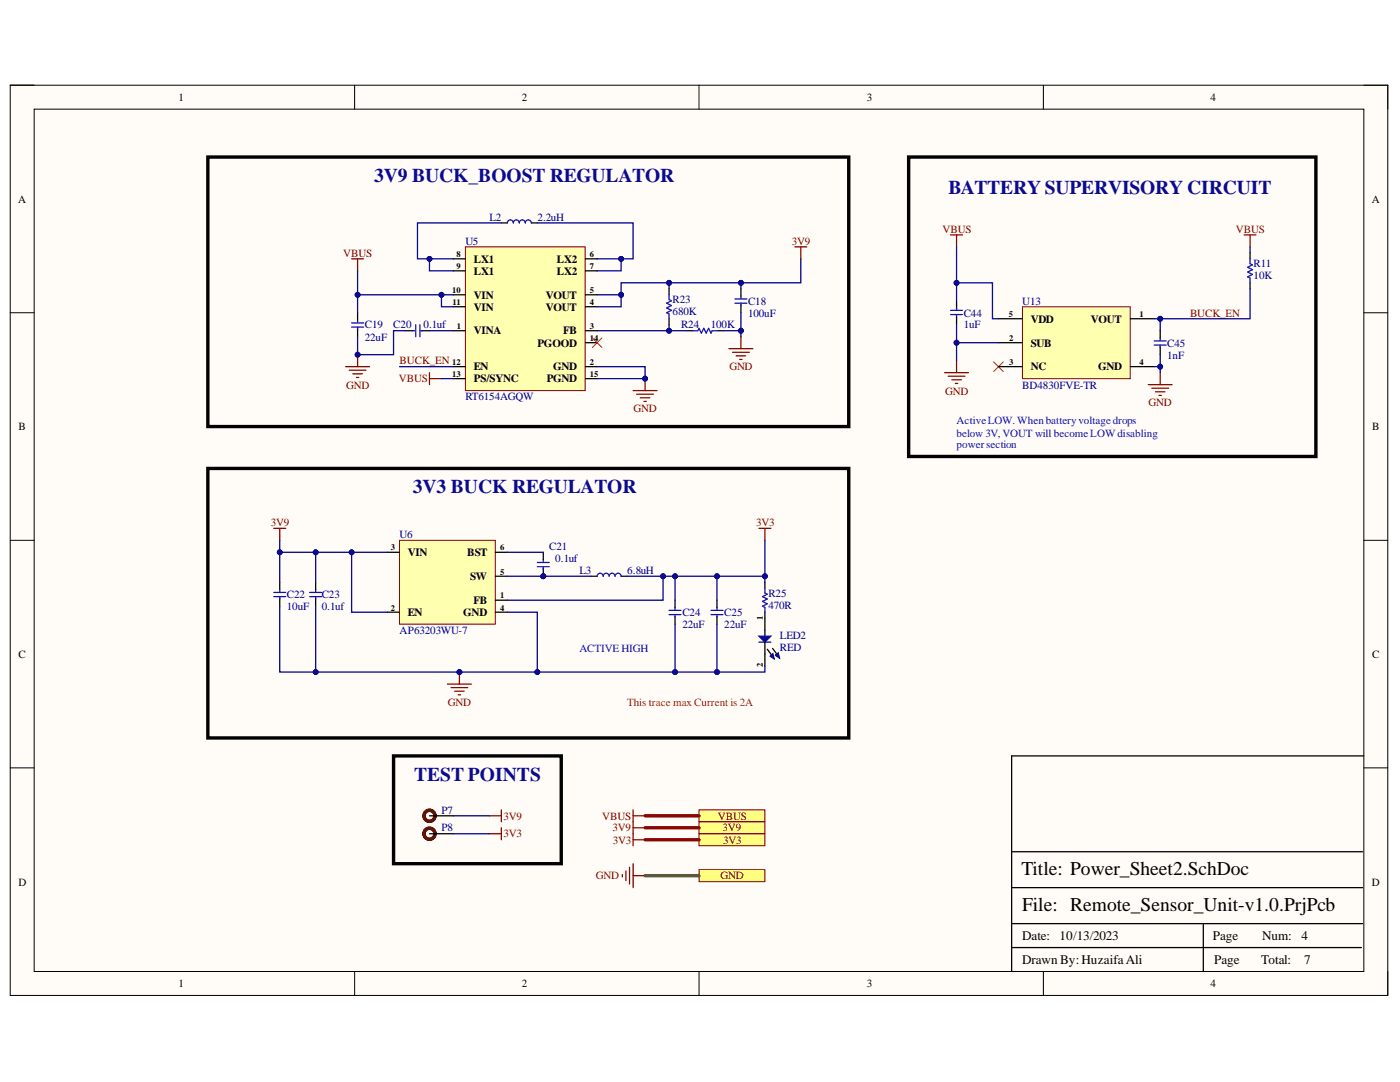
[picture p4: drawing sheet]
<svg xmlns="http://www.w3.org/2000/svg" width="279mm" height="216mm" viewBox="0 0 279 216" stroke-linecap="round" stroke-linejoin="round" font-family="sans-serif">
<defs><g id="words">
<g font-size="3.9" fill="#0b0b8e">
<text x="74.7" y="36.3">3V9 BUCK_BOOST REGULATOR</text>
<text x="189.3" y="38.6">BATTERY SUPERVISORY CIRCUIT</text>
<text x="82.4" y="98.4">3V3 BUCK REGULATOR</text>
<text x="82.6" y="155.8">TEST POINTS</text>
</g>
<g font-size="3.9">
<text x="203.8" y="174.6">Title: Power_Sheet2.SchDoc</text>
<text x="204" y="181.8">File: Remote_Sensor_Unit-v1.0.PrjPcb</text>
</g>
<g font-size="2.6">
<text x="204" y="187.6">Date:</text>
<text x="211.5" y="187.6">10/13/2023</text>
<text x="242.1" y="187.6">Page</text>
<text x="251.9" y="187.6">Num:</text>
<text x="259.7" y="187.6">4</text>
<text x="204" y="192.4">Drawn By: HuzaifaAli</text>
<text x="242.3" y="192.4">Page</text>
<text x="251.7" y="192.4">Total:</text>
<text x="260.3" y="192.4">7</text>
</g>
<g font-size="2.2">
<text x="35.6" y="20.1">1</text>
<text x="104.1" y="20.1">2</text>
<text x="173" y="20.1">3</text>
<text x="241.6" y="20.1">4</text>
<text x="3.6" y="40.4">A</text>
<text x="273.8" y="40.4">A</text>
<text x="94.6" y="52.4">LX1</text>
<text x="111.1" y="52.4">LX2</text>
<text x="94.6" y="54.8">LX1</text>
<text x="94.6" y="59.6">VIN</text>
<text x="108.9" y="59.6">VOUT</text>
<text x="111.1" y="54.8">LX2</text>
<text x="94.6" y="62">VIN</text>
<text x="108.9" y="62">VOUT</text>
<text x="205.7" y="64.4">VDD</text>
<text x="217.7" y="64.4">VOUT</text>
<text x="94.6" y="66.7">VINA</text>
<text x="107.2" y="69.2">PGOOD</text>
<text x="112.4" y="66.7">FB</text>
<text x="205.7" y="69.2">SUB</text>
<text x="94.6" y="73.9">EN</text>
<text x="94.6" y="76.3">PS/SYNC</text>
<text x="109.1" y="76.3">PGND</text>
<text x="110.4" y="73.9">GND</text>
<text x="205.7" y="73.9">NC</text>
<text x="219.2" y="73.9">GND</text>
<text x="3.7" y="85.8">B</text>
<text x="273.9" y="85.8">B</text>
<text x="81.4" y="110.9">VIN</text>
<text x="93.2" y="110.9">BST</text>
<text x="93.8" y="115.8">SW</text>
<text x="81.4" y="123">EN</text>
<text x="92.4" y="123">GND</text>
<text x="94.5" y="120.5">FB</text>
<text x="3.7" y="131.3">C</text>
<text x="273.9" y="131.3">C</text>
<text x="3.7" y="176.7">D</text>
<text x="273.8" y="176.7">D</text>
<text x="35.6" y="197">1</text>
<text x="104.1" y="197">2</text>
<text x="173" y="197">3</text>
<text x="241.6" y="197">4</text>
</g>
<g font-size="2.2" fill="#000080">
<text x="97.7" y="44.1">L2</text>
<text x="107.2" y="44.1">2.2uH</text>
<text x="92.9" y="48.8">U5</text>
<text x="250.2" y="53.4">R11</text>
<text x="250.2" y="55.7">10K</text>
<text x="72.8" y="65.5">C19</text>
<text x="78.5" y="65.5">C20</text>
<text x="84.5" y="65.5">0.1uf</text>
<text x="134.2" y="60.5">R23</text>
<text x="134.2" y="62.9">680K</text>
<text x="135.9" y="65.5">R24</text>
<text x="141.8" y="65.5">100K</text>
<text x="149.3" y="60.8">C18</text>
<text x="149.3" y="63.2">100uF</text>
<text x="192.3" y="63.2">C44</text>
<text x="192.3" y="65.5">1uF</text>
<text x="204" y="60.8">U13</text>
<text x="72.8" y="68">22uF</text>
<text x="232.9" y="69.2">C45</text>
<text x="232.9" y="71.5">1nF</text>
<text x="204" y="77.5">BD4830FVE-TR</text>
<text x="92.9" y="79.9">RT6154AGQW</text>
<text x="79.8" y="107.4">U6</text>
<text x="109.6" y="109.8">C21</text>
<text x="110.8" y="112.1">0.1uf</text>
<text x="57.3" y="119.3">C22</text>
<text x="64.2" y="119.3">C23</text>
<text x="115.6" y="114.6">L3</text>
<text x="125.2" y="114.6">6.8uH</text>
<text x="153.3" y="119.1">R25</text>
<text x="57.3" y="121.7">10uF</text>
<text x="64.2" y="121.7">0.1uf</text>
<text x="136.2" y="123">C24</text>
<text x="136.2" y="125.3">22uF</text>
<text x="144.5" y="123">C25</text>
<text x="144.5" y="125.3">22uF</text>
<text x="153.3" y="121.5">470R</text>
<text x="79.8" y="126.5">AP63203WU-7</text>
<text x="155.6" y="127.4">LED2</text>
<text x="155.6" y="129.9">RED</text>
<text x="88.1" y="162.4">P7</text>
<text x="88.1" y="165.9">P8</text>
</g>
<g font-size="2.2" fill="#800000">
<text x="188.1" y="46.4">VBUS</text>
<text x="246.6" y="46.4">VBUS</text>
<text x="68.5" y="51.2">VBUS</text>
<text x="158" y="48.8">3V9</text>
<text x="237.5" y="63.2">BUCK_EN</text>
<text x="69.1" y="77.5">GND</text>
<text x="79.6" y="76.3">VBUS</text>
<text x="79.8" y="72.7">BUCK_EN</text>
<text x="145.6" y="73.9">GND</text>
<text x="126.4" y="82.3">GND</text>
<text x="188.6" y="78.7">GND</text>
<text x="229.2" y="81.1">GND</text>
<text x="54" y="105">3V9</text>
<text x="150.9" y="105">3V3</text>
<text x="89.4" y="140.9">GND</text>
<text x="100.5" y="163.5">3V9</text>
<text x="100.5" y="167.1">3V3</text>
<text x="120.2" y="163.5">VBUS</text>
<text x="122.2" y="165.9">3V9</text>
<text x="143.3" y="163.5">VBUS</text>
<text x="144.2" y="165.9">3V9</text>
<text x="122.3" y="168.4">3V3</text>
<text x="144.3" y="168.4">3V3</text>
<text x="118.9" y="175.5">GND</text>
<text x="143.8" y="175.5">GND</text>
</g>
<g font-size="2.2" fill="#00f">
<text x="190.9" y="84.6">ActiveLOW. Whenbatteryvoltagedrops</text>
<text x="190.9" y="87.1">below 3V, VOUT will becomeLOWdisabling</text>
<text x="190.9" y="89.5">powersection</text>
<text x="115.6" y="130.1">ACTIVE HIGH</text>
</g>
<text font-size="2.2" fill="#f00" x="125.2" y="140.9">This trace max Current is 2A</text>
<g font-size="1.7">
<text x="91.1" y="51.3">8</text>
<text x="91.1" y="53.7">9</text>
<text x="117.7" y="51.3">6</text>
<text x="117.7" y="53.7">7</text>
<text x="90.2" y="58.5">10</text>
<text x="117.7" y="58.5">5</text>
<text x="90.3" y="60.9">11</text>
<text x="91.2" y="65.6">1</text>
<text x="117.7" y="65.6">3</text>
<text x="117.7" y="60.9">4</text>
<text x="201.3" y="63.3">5</text>
<text x="227.4" y="63.3">1</text>
<text x="117.7" y="68.1">14</text>
<text x="201.4" y="68.1">2</text>
<text x="90.2" y="72.8">12</text>
<text x="90.2" y="75.2">13</text>
<text x="117.7" y="72.8">2</text>
<text x="117.7" y="75.2">15</text>
<text x="201.4" y="72.8">3</text>
<text x="227.4" y="72.8">4</text>
<text x="78" y="109.8">3</text>
<text x="99.8" y="109.8">6</text>
<text x="99.8" y="119.4">1</text>
<text x="99.8" y="114.7">5</text>
<text x="78" y="121.9">2</text>
<text x="99.8" y="121.9">4</text>
<text x="152.2" y="123.8" transform="rotate(-90 152.2 123.8)">1</text>
<text x="152.2" y="133.2" transform="rotate(-90 152.2 133.2)">2</text>
</g>
</g></defs>
<path d="M2 17h275v181.6h-275z" fill-rule="evenodd" fill="#fffcf8"/>
<path d="M2 17h275v181.6h-275z" fill="none" stroke="#000" stroke-width=".2"/>
<path d="M6.8 21.8h265.4v172.1h-265.4z" fill-rule="evenodd" fill="#fffcf8"/>
<g fill="none" stroke="#000" stroke-width=".2">
<path d="M2 17h4.8M70.8 17v4.8M139.5 17v4.8M208.2 17v4.8M272.2 17h4.8v4.8M6.8 21.8h265.4v172.1h-265.4zM2 62.4h4.8M272.2 62.4h4.8M2 107.8h4.8M272.2 107.8h4.8M2 153.2h4.8M272.2 153.2h4.8"/>
<path d="M70.8 193.9v4.7M139.5 193.9v4.7M208.2 193.9v4.7M277 193.9v4.7"/>
</g>
<path d="M272.2 150.8h-70.3v43.1M201.9 177.1h70M201.9 170h70M201.9 189.1h69.8M201.9 184.3h70M240.1 184.3v9.6" fill="none" stroke="#000" stroke-width=".25"/>
<path d="M92.9 49.3h23.9v28.6h-23.9z" fill-rule="evenodd" fill="#ffffb0"/>
<path d="M92.9 49.3h23.9v28.6h-23.9z" fill="none" stroke="#800000" stroke-width=".2"/>
<g fill="none" stroke="#000" stroke-width=".25">
<path d="M90.5 51.6h2.4M90.5 54h2.4M90.5 58.8h2.4M116.8 51.6h2.4M116.8 54h2.4M116.8 58.8h2.4M90.5 66h2.4M90.5 73.2h2.4M90.5 61.2h2.4M90.5 75.6h2.4M116.8 66h2.4M116.8 73.2h2.4"/>
<path d="M116.8 61.2h2.4M116.8 75.6h2.4M116.8 68.4h2.4"/>
</g>
<path d="M41.5 93.5h127.9v53.8h-127.9z" fill="none" stroke="#000" stroke-width=".68"/>
<path d="M79.7 107.8h19.2v16.7h-19.2z" fill-rule="evenodd" fill="#ffffb0"/>
<path d="M79.7 107.8h19.2v16.7h-19.2z" fill="none" stroke="#800000" stroke-width=".2"/>
<path d="M55.8 116.2v1.4M55.8 119.4v1.6M63 116.2v1.4M63 119.4v1.6M77.3 110.2h2.4M98.9 119.8h2.3M98.9 110.2h2.3M98.9 115h2.3M118 115h1.2M124 115h1.2M77.3 122.2h2.4M98.9 122.2h2.3" fill="none" stroke="#000" stroke-width=".25"/>
<path d="M54.6 105.4h2.4M55.8 105.4v2.4" fill="none" stroke="#800000" stroke-width=".25"/>
<path d="M54.6 119h2.4M54.6 118.2h2.4M55.8 117.6v.5M55.8 119v.5M61.8 119h2.4M61.8 118.2h2.4M63 117.6v.5M63 119v.5M119.2 115a.6 .6 0 0 1 .6-.6 .6 .6 0 0 1 .6 .6 .6 .6 0 0 1 .6-.6 .6 .6 0 0 1 .6 .6 .6 .6 0 0 1 .6-.6 .6 .6 0 0 1 .6 .6 .6 .6 0 0 1 .6-.6 .6 .6 0 0 1 .6 .6" fill="none" stroke="#00f" stroke-width=".25"/>
<circle cx="108.4" cy="115" r=".48" fill="#000080"/>
<circle cx="108.4" cy="115" r=".48" fill="none" stroke="#000080" stroke-width=".2"/>
<path d="M108.4 113.4v1.6" fill="none" stroke="#000" stroke-width=".25"/>
<circle cx="108.4" cy="115" r=".48" fill="#000080"/>
<circle cx="108.4" cy="115" r=".48" fill="none" stroke="#000080" stroke-width=".2"/>
<path d="M107.2 113.1h2.4M107.2 112.2h2.4M108.4 111.6v.5M108.4 113.1v.4" fill="none" stroke="#00f" stroke-width=".25"/>
<path d="M108.4 110.2v1.4" fill="none" stroke="#000" stroke-width=".25"/>
<path d="M151.5 105.4h2.3M152.6 105.4v2.4M89.3 136.5h4.8M90 137.2h3.4M90.7 137.9h1.9M91.4 138.6h.5M91.7 134.1v2.4" fill="none" stroke="#800000" stroke-width=".25"/>
<circle cx="91.7" cy="134.1" r=".48" fill="#000080"/>
<circle cx="91.7" cy="134.1" r=".48" fill="none" stroke="#000080" stroke-width=".2"/>
<path d="M152.6 123.3v3.6M152.6 130.5v2.4" fill="none" stroke="#000" stroke-width=".25"/>
<path d="M151.5 126.9h2.3l-1.2 1.2z" fill="#0c0087"/>
<path d="M151.5 126.9h2.3l-1.2 1.2z" fill="none" stroke="#00f" stroke-width=".25"/>
<path d="M151.5 128.1h2.3" fill="none" stroke="#11037f" stroke-width=".25"/>
<path d="M152.6 128.1v2.4M154.2 129.4l.8 1.1" fill="none" stroke="#000" stroke-width=".25"/>
<path d="M154.8 130.8l.5-.6 .3 1.2-.8-.6 .2-.3z" fill-rule="evenodd" fill="#0c0087"/>
<path d="M154.8 130.8l.5-.6 .3 1.2-.8-.6 .2-.3z" fill="none" stroke="#0c0087" stroke-width=".2"/>
<path d="M153.1 129.6l.9 1.1" fill="none" stroke="#000" stroke-width=".25"/>
<path d="M154 130.7l-.3 .3 .6-.6 .2 1.1-.8-.5z" fill-rule="evenodd" fill="#0c0087"/>
<path d="M154 130.7l-.3 .3 .6-.6 .2 1.1-.8-.5z" fill="none" stroke="#0c0087" stroke-width=".2"/>
<path d="M152.6 116.2v1.2M152.6 122.2v1.1" fill="none" stroke="#000" stroke-width=".25"/>
<path d="M152.6 117.4v.9l.5 .3-.9 .4 .9 .5-.9 .5 .9 .5-.9 .5 .4 .2v1" fill="none" stroke="#00f" stroke-width=".25"/>
<path d="M41.5 31.3h127.9v53.8h-127.9z" fill="none" stroke="#000" stroke-width=".68"/>
<path d="M139.5 161.6h13.1v2.4h-13.1z" fill-rule="evenodd" fill="#ffff80"/>
<path d="M139.5 161.6h13.1v2.4h-13.1z" fill="none" stroke="#800000" stroke-width=".2"/>
<path d="M70.2 51.6h2.4M71.4 51.6v2.4M69 73.2h4.8M69.7 73.9h3.3M70.4 74.6h1.9M71.1 75.3h.5M71.4 70.8v2.4M126.3 161.6v2.4M126.3 162.8h2.4" fill="none" stroke="#800000" stroke-width=".25"/>
<path d="M71.4 62.4v1.4M71.4 65.6v1.6M80.9 66h1.5M84.2 66h1.5" fill="none" stroke="#000" stroke-width=".25"/>
<path d="M70.2 65.3h2.4M70.2 64.4h2.4M71.4 63.8v.5M71.4 65.3v.5M82.4 66h.4M83 64.8v2.4M83.8 66h.5M83.8 64.8v2.4" fill="none" stroke="#00f" stroke-width=".25"/>
<circle cx="71.4" cy="70.8" r=".48" fill="#000080"/>
<circle cx="71.4" cy="70.8" r=".48" fill="none" stroke="#000080" stroke-width=".2"/>
<path d="M85.7 74.4v2.3M85.7 75.6h2.4M126.3 77.9h4.8M127.1 78.7h3.3M127.8 79.4h1.9M128.7 75.6v2.3M128.5 80.1h.5" fill="none" stroke="#800000" stroke-width=".25"/>
<circle cx="128.7" cy="75.6" r=".48" fill="#000080"/>
<circle cx="128.7" cy="75.6" r=".48" fill="none" stroke="#000080" stroke-width=".2"/>
<path d="M118.2 67.4l1.9 1.9M120.1 67.4l-1.9 1.9" fill="none" stroke="#f00" stroke-width=".2"/>
<path d="M158.6 49.3h2.4M159.8 49.3v2.3M145.5 69.6h4.8M146.2 70.3h3.3M146.9 71h1.9M147.6 71.7h.5M147.9 67.2v2.4" fill="none" stroke="#800000" stroke-width=".25"/>
<path d="M147.9 57.6v1.5M147.9 60.9v1.5" fill="none" stroke="#000" stroke-width=".25"/>
<path d="M146.7 59.7h2.4M147.9 59.1v.4M146.7 60.5h2.4M147.9 60.5v.5" fill="none" stroke="#00f" stroke-width=".25"/>
<path d="M139.5 164h13.1v2.4h-13.1z" fill-rule="evenodd" fill="#ffff80"/>
<path d="M139.5 164h13.1v2.4h-13.1z" fill="none" stroke="#800000" stroke-width=".2"/>
<path d="M126.3 164v2.4M126.3 165.2h2.4" fill="none" stroke="#800000" stroke-width=".25"/>
<path d="M139.5 166.4h13.1v2.4h-13.1z" fill-rule="evenodd" fill="#ffff80"/>
<path d="M139.5 166.4h13.1v2.4h-13.1z" fill="none" stroke="#800000" stroke-width=".2"/>
<path d="M124.2 174.5v.5M124.9 173.8v1.9M125.6 173.1v3.3M126.3 166.4v2.4M126.3 167.6h2.4M126.4 172.3v4.8M126.4 174.7h2.3" fill="none" stroke="#800000" stroke-width=".25"/>
<path d="M139.5 173.5h13.1v2.4h-13.1z" fill-rule="evenodd" fill="#ffff80"/>
<path d="M139.5 173.5h13.1v2.4h-13.1z" fill="none" stroke="#800000" stroke-width=".2"/>
<path d="M181.3 31.3h81.3v59.8h-81.3zM78.5 150.8h33.5v21.5h-33.5z" fill="none" stroke="#000" stroke-width=".68"/>
<g fill="none" stroke="#5b0f00" stroke-width=".68">
<circle cx="85.7" cy="166.4" r="1.1"/>
<circle cx="85.7" cy="162.8" r="1.1"/>
</g>
<g fill="none" stroke="#000" stroke-width=".25">
<path d="M100.1 44.5h1.1M106 44.5h1.2M133.5 57.6v1.2M133.5 63.6v1.2M137.1 66h1.2M143.1 66h1.2M190.9 60v1.6M190.9 63.4v1.4M231.5 66v1.4M231.5 69.2v1.6M134.7 119.8v1.4M143.1 119.8v1.4"/>
<path d="M134.7 123v1.5M143.1 123v1.5M85.7 162.8h4.8M85.7 166.4h4.8"/>
</g>
<g fill="none" stroke="#800000" stroke-width=".25">
<path d="M248.3 46.9h2.4M249.5 46.9v2.4M188.5 74.4h4.8M189.2 75.1h3.4M189.9 75.8h2M190.7 76.5h.4M190.9 72v2.4M229.2 76.8h4.7M229.9 77.5h3.3M230.6 78.2h1.9M231.3 78.9h.5M231.5 74.4v2.4"/>
<path d="M97.7 162.8h2.4M97.7 166.4h2.4M100.1 161.6v2.4M100.1 165.2v2.4"/>
</g>
<g fill="none" stroke="#00f" stroke-width=".25">
<path d="M101.2 44.5a.6 .6 0 0 1 .6-.6 .6 .6 0 0 1 .6 .6 .6 .6 0 0 1 .6-.6 .6 .6 0 0 1 .6 .6 .6 .6 0 0 1 .6-.6 .6 .6 0 0 1 .6 .6 .6 .6 0 0 1 .6-.6 .6 .6 0 0 1 .6 .6M133.5 58.8v1l.5 .2-1 .5 1 .5-1 .5 1 .4-1 .5 .5 .2v1M138.3 66h1l.2-.5 .5 1 .5-1 .4 1 .5-1 .5 1 .2-.5h1M189.7 61.9h2.4M189.7 62.8h2.4M190.9 61.5v.4M190.9 62.9v.5M230.3 68.9h2.4M230.3 68h2.4M231.5 67.4v.5M231.5 68.9v.4M133.5 122.6h2.4"/>
<path d="M133.5 121.8h2.4M134.7 121.2v.5M134.7 122.6v.5M141.9 122.6h2.4M141.9 121.8h2.4M143.1 121.2v.5M143.1 122.6v.5"/>
</g>
<path d="M198.3 72.2l1.9 1.9M200.2 72.2l-1.9 1.9" fill="none" stroke="#f00" stroke-width=".2"/>
<path d="M204.1 61.2h21.5v14.4h-21.5z" fill-rule="evenodd" fill="#ffffb0"/>
<path d="M204.1 61.2h21.5v14.4h-21.5z" fill="none" stroke="#800000" stroke-width=".2"/>
<path d="M249.5 50.5v1.1M249.5 56.4v1.2M199.3 63.6h4.8M199.3 68.4h4.8M199.3 73.2h4.8M225.6 63.6h4.7M225.6 73.2h4.7" fill="none" stroke="#000" stroke-width=".25"/>
<path d="M249.5 51.6v1l.4 .3-.9 .4 .9 .5-.9 .5 .9 .5-.9 .4 .5 .3v.9" fill="none" stroke="#00f" stroke-width=".25"/>
<path d="M189.7 46.9h2.4M190.9 46.9v2.4" fill="none" stroke="#800000" stroke-width=".25"/>
<path d="M70.2 110.2v12h7.1" fill="none" stroke="#000080" stroke-width=".25"/>
<circle cx="70.2" cy="110.2" r=".48" fill="#000080"/>
<circle cx="70.2" cy="110.2" r=".48" fill="none" stroke="#000080" stroke-width=".2"/>
<path d="M55.8 110.2v6" fill="none" stroke="#000080" stroke-width=".25"/>
<circle cx="55.8" cy="110.2" r=".48" fill="#000080"/>
<circle cx="55.8" cy="110.2" r=".48" fill="none" stroke="#000080" stroke-width=".2"/>
<path d="M63 110.2v6" fill="none" stroke="#000080" stroke-width=".25"/>
<circle cx="63" cy="110.2" r=".48" fill="#000080"/>
<circle cx="63" cy="110.2" r=".48" fill="none" stroke="#000080" stroke-width=".2"/>
<path d="M101.2 115h16.8M101.2 110.2h7.2" fill="none" stroke="#000080" stroke-width=".25"/>
<circle cx="108.4" cy="115" r=".48" fill="#000080"/>
<circle cx="108.4" cy="115" r=".48" fill="none" stroke="#000080" stroke-width=".2"/>
<path d="M125.2 115h7.1v4.8h-31.1" fill="none" stroke="#000080" stroke-width=".25"/>
<circle cx="132.3" cy="115" r=".48" fill="#000080"/>
<circle cx="132.3" cy="115" r=".48" fill="none" stroke="#000080" stroke-width=".2"/>
<path d="M134.7 124.5v9.6" fill="none" stroke="#000080" stroke-width=".25"/>
<circle cx="134.7" cy="134.1" r=".48" fill="#000080"/>
<circle cx="134.7" cy="134.1" r=".48" fill="none" stroke="#000080" stroke-width=".2"/>
<path d="M134.7 115v4.8" fill="none" stroke="#000080" stroke-width=".25"/>
<circle cx="134.7" cy="115" r=".48" fill="#000080"/>
<circle cx="134.7" cy="115" r=".48" fill="none" stroke="#000080" stroke-width=".2"/>
<path d="M143.1 115v4.8" fill="none" stroke="#000080" stroke-width=".25"/>
<circle cx="143.1" cy="115" r=".48" fill="#000080"/>
<circle cx="143.1" cy="115" r=".48" fill="none" stroke="#000080" stroke-width=".2"/>
<path d="M152.6 132.9v1.2h-9.5" fill="none" stroke="#000080" stroke-width=".25"/>
<circle cx="143.1" cy="134.1" r=".48" fill="#000080"/>
<circle cx="143.1" cy="134.1" r=".48" fill="none" stroke="#000080" stroke-width=".2"/>
<path d="M152.6 115v1.2" fill="none" stroke="#000080" stroke-width=".25"/>
<circle cx="152.6" cy="115" r=".48" fill="#000080"/>
<circle cx="152.6" cy="115" r=".48" fill="none" stroke="#000080" stroke-width=".2"/>
<path d="M101.2 122.2h6v11.9" fill="none" stroke="#000080" stroke-width=".25"/>
<circle cx="107.2" cy="134.1" r=".48" fill="#000080"/>
<circle cx="107.2" cy="134.1" r=".48" fill="none" stroke="#000080" stroke-width=".2"/>
<path d="M63 121v13.1" fill="none" stroke="#000080" stroke-width=".25"/>
<circle cx="63" cy="134.1" r=".48" fill="#000080"/>
<circle cx="63" cy="134.1" r=".48" fill="none" stroke="#000080" stroke-width=".2"/>
<path d="M128.7 162.8h10.8" fill="none" stroke="#980000" stroke-width=".68"/>
<path d="M85.7 51.6v2.4h4.8" fill="none" stroke="#000080" stroke-width=".25"/>
<circle cx="85.7" cy="51.7" r=".48" fill="#000080"/>
<circle cx="85.7" cy="51.7" r=".48" fill="none" stroke="#000080" stroke-width=".2"/>
<path d="M124 51.6v2.4h-4.8" fill="none" stroke="#000080" stroke-width=".25"/>
<circle cx="124" cy="51.7" r=".48" fill="#000080"/>
<circle cx="124" cy="51.7" r=".48" fill="none" stroke="#000080" stroke-width=".2"/>
<path d="M88.1 58.8v2.4h2.4" fill="none" stroke="#000080" stroke-width=".25"/>
<circle cx="88.1" cy="58.8" r=".48" fill="#000080"/>
<circle cx="88.1" cy="58.8" r=".48" fill="none" stroke="#000080" stroke-width=".2"/>
<path d="M80.9 66h-2.4v4.8h-7.1v-3.6M85.7 66h4.8" fill="none" stroke="#000080" stroke-width=".25"/>
<circle cx="71.4" cy="70.8" r=".48" fill="#000080"/>
<circle cx="71.4" cy="70.8" r=".48" fill="none" stroke="#000080" stroke-width=".2"/>
<path d="M71.4 58.8v3.6" fill="none" stroke="#000080" stroke-width=".25"/>
<circle cx="71.4" cy="58.8" r=".48" fill="#000080"/>
<circle cx="71.4" cy="58.8" r=".48" fill="none" stroke="#000080" stroke-width=".2"/>
<path d="M119.2 73.2h9.5v2.4h-9.5" fill="none" stroke="#000080" stroke-width=".25"/>
<circle cx="128.7" cy="75.6" r=".48" fill="#000080"/>
<circle cx="128.7" cy="75.6" r=".48" fill="none" stroke="#000080" stroke-width=".2"/>
<path d="M133.5 57.6v-1.2h-9.5v2.4h-4.8" fill="none" stroke="#000080" stroke-width=".25"/>
<circle cx="124" cy="58.8" r=".48" fill="#000080"/>
<circle cx="124" cy="58.8" r=".48" fill="none" stroke="#000080" stroke-width=".2"/>
<circle cx="133.5" cy="56.4" r=".48" fill="#000080"/>
<circle cx="133.5" cy="56.4" r=".48" fill="none" stroke="#000080" stroke-width=".2"/>
<path d="M124 58.8v2.4h-4.8" fill="none" stroke="#000080" stroke-width=".25"/>
<circle cx="124" cy="58.8" r=".48" fill="#000080"/>
<circle cx="124" cy="58.8" r=".48" fill="none" stroke="#000080" stroke-width=".2"/>
<path d="M133.5 64.8v1.2" fill="none" stroke="#000080" stroke-width=".25"/>
<circle cx="133.5" cy="66" r=".48" fill="#000080"/>
<circle cx="133.5" cy="66" r=".48" fill="none" stroke="#000080" stroke-width=".2"/>
<path d="M144.3 66h3.6v1.2" fill="none" stroke="#000080" stroke-width=".25"/>
<circle cx="147.9" cy="66" r=".48" fill="#000080"/>
<circle cx="147.9" cy="66" r=".48" fill="none" stroke="#000080" stroke-width=".2"/>
<path d="M147.9 62.4v3.6" fill="none" stroke="#000080" stroke-width=".25"/>
<circle cx="147.9" cy="66" r=".48" fill="#000080"/>
<circle cx="147.9" cy="66" r=".48" fill="none" stroke="#000080" stroke-width=".2"/>
<path d="M147.9 56.4v1.2" fill="none" stroke="#000080" stroke-width=".25"/>
<circle cx="147.9" cy="56.4" r=".48" fill="#000080"/>
<circle cx="147.9" cy="56.4" r=".48" fill="none" stroke="#000080" stroke-width=".2"/>
<path d="M128.7 165.2h10.8M128.7 167.6h10.8" fill="none" stroke="#980000" stroke-width=".68"/>
<path d="M128.7 174.7h10.8" fill="none" stroke="#38761d" stroke-width=".68"/>
<path d="M190.9 56.4h7.2v7.2h1.2M90.5 162.8h7.2M90.5 166.4h7.2" fill="none" stroke="#000080" stroke-width=".25"/>
<circle cx="190.9" cy="56.4" r=".48" fill="#000080"/>
<circle cx="190.9" cy="56.4" r=".48" fill="none" stroke="#000080" stroke-width=".2"/>
<path d="M190.9 68.4v3.6" fill="none" stroke="#000080" stroke-width=".25"/>
<circle cx="190.9" cy="68.4" r=".48" fill="#000080"/>
<circle cx="190.9" cy="68.4" r=".48" fill="none" stroke="#000080" stroke-width=".2"/>
<path d="M230.3 73.2h1.2v1.2" fill="none" stroke="#000080" stroke-width=".25"/>
<circle cx="231.5" cy="73.2" r=".48" fill="#000080"/>
<circle cx="231.5" cy="73.2" r=".48" fill="none" stroke="#000080" stroke-width=".2"/>
<path d="M249.5 57.6v6h-19.2" fill="none" stroke="#000080" stroke-width=".25"/>
<circle cx="231.5" cy="63.6" r=".48" fill="#000080"/>
<circle cx="231.5" cy="63.6" r=".48" fill="none" stroke="#000080" stroke-width=".2"/>
<path d="M55.8 107.8v2.4h21.5" fill="none" stroke="#000080" stroke-width=".25"/>
<circle cx="55.8" cy="110.2" r=".48" fill="#000080"/>
<circle cx="55.8" cy="110.2" r=".48" fill="none" stroke="#000080" stroke-width=".2"/>
<circle cx="63" cy="110.2" r=".48" fill="#000080"/>
<circle cx="63" cy="110.2" r=".48" fill="none" stroke="#000080" stroke-width=".2"/>
<circle cx="70.2" cy="110.2" r=".48" fill="#000080"/>
<circle cx="70.2" cy="110.2" r=".48" fill="none" stroke="#000080" stroke-width=".2"/>
<path d="M100.1 44.5h-16.8v7.1h7.2" fill="none" stroke="#000080" stroke-width=".25"/>
<circle cx="85.7" cy="51.7" r=".48" fill="#000080"/>
<circle cx="85.7" cy="51.7" r=".48" fill="none" stroke="#000080" stroke-width=".2"/>
<path d="M71.4 54v4.8h19.1" fill="none" stroke="#000080" stroke-width=".25"/>
<circle cx="71.4" cy="58.8" r=".48" fill="#000080"/>
<circle cx="71.4" cy="58.8" r=".48" fill="none" stroke="#000080" stroke-width=".2"/>
<circle cx="88.1" cy="58.8" r=".48" fill="#000080"/>
<circle cx="88.1" cy="58.8" r=".48" fill="none" stroke="#000080" stroke-width=".2"/>
<path d="M107.2 44.5h19.1v7.1h-7.1" fill="none" stroke="#000080" stroke-width=".25"/>
<circle cx="124" cy="51.7" r=".48" fill="#000080"/>
<circle cx="124" cy="51.7" r=".48" fill="none" stroke="#000080" stroke-width=".2"/>
<path d="M119.2 66h17.9" fill="none" stroke="#000080" stroke-width=".25"/>
<circle cx="133.5" cy="66" r=".48" fill="#000080"/>
<circle cx="133.5" cy="66" r=".48" fill="none" stroke="#000080" stroke-width=".2"/>
<path d="M152.6 107.8v7.2h-20.3" fill="none" stroke="#000080" stroke-width=".25"/>
<circle cx="152.6" cy="115" r=".48" fill="#000080"/>
<circle cx="152.6" cy="115" r=".48" fill="none" stroke="#000080" stroke-width=".2"/>
<circle cx="143.1" cy="115" r=".48" fill="#000080"/>
<circle cx="143.1" cy="115" r=".48" fill="none" stroke="#000080" stroke-width=".2"/>
<circle cx="134.7" cy="115" r=".48" fill="#000080"/>
<circle cx="134.7" cy="115" r=".48" fill="none" stroke="#000080" stroke-width=".2"/>
<circle cx="132.3" cy="115" r=".48" fill="#000080"/>
<circle cx="132.3" cy="115" r=".48" fill="none" stroke="#000080" stroke-width=".2"/>
<path d="M159.8 51.6v4.8h-26.3" fill="none" stroke="#000080" stroke-width=".25"/>
<circle cx="133.5" cy="56.4" r=".48" fill="#000080"/>
<circle cx="133.5" cy="56.4" r=".48" fill="none" stroke="#000080" stroke-width=".2"/>
<circle cx="147.9" cy="56.4" r=".48" fill="#000080"/>
<circle cx="147.9" cy="56.4" r=".48" fill="none" stroke="#000080" stroke-width=".2"/>
<path d="M55.8 121v13.1h87.3v-9.6" fill="none" stroke="#000080" stroke-width=".25"/>
<circle cx="63" cy="134.1" r=".48" fill="#000080"/>
<circle cx="63" cy="134.1" r=".48" fill="none" stroke="#000080" stroke-width=".2"/>
<circle cx="91.7" cy="134.1" r=".48" fill="#000080"/>
<circle cx="91.7" cy="134.1" r=".48" fill="none" stroke="#000080" stroke-width=".2"/>
<circle cx="107.2" cy="134.1" r=".48" fill="#000080"/>
<circle cx="107.2" cy="134.1" r=".48" fill="none" stroke="#000080" stroke-width=".2"/>
<circle cx="134.7" cy="134.1" r=".48" fill="#000080"/>
<circle cx="134.7" cy="134.1" r=".48" fill="none" stroke="#000080" stroke-width=".2"/>
<circle cx="143.1" cy="134.1" r=".48" fill="#000080"/>
<circle cx="143.1" cy="134.1" r=".48" fill="none" stroke="#000080" stroke-width=".2"/>
<path d="M190.9 49.3v10.7M249.5 49.3v1.2M79.7 73.2h10.8M88.1 75.6h2.4" fill="none" stroke="#000080" stroke-width=".25"/>
<circle cx="190.9" cy="56.4" r=".48" fill="#000080"/>
<circle cx="190.9" cy="56.4" r=".48" fill="none" stroke="#000080" stroke-width=".2"/>
<path d="M190.9 64.8v3.6h8.4" fill="none" stroke="#000080" stroke-width=".25"/>
<circle cx="190.9" cy="68.4" r=".48" fill="#000080"/>
<circle cx="190.9" cy="68.4" r=".48" fill="none" stroke="#000080" stroke-width=".2"/>
<path d="M231.5 63.6v2.4" fill="none" stroke="#000080" stroke-width=".25"/>
<circle cx="231.5" cy="63.6" r=".48" fill="#000080"/>
<circle cx="231.5" cy="63.6" r=".48" fill="none" stroke="#000080" stroke-width=".2"/>
<path d="M231.5 70.8v2.4" fill="none" stroke="#000080" stroke-width=".25"/>
<circle cx="231.5" cy="73.2" r=".48" fill="#000080"/>
<circle cx="231.5" cy="73.2" r=".48" fill="none" stroke="#000080" stroke-width=".2"/>
<use href="#words"/>
</svg>
